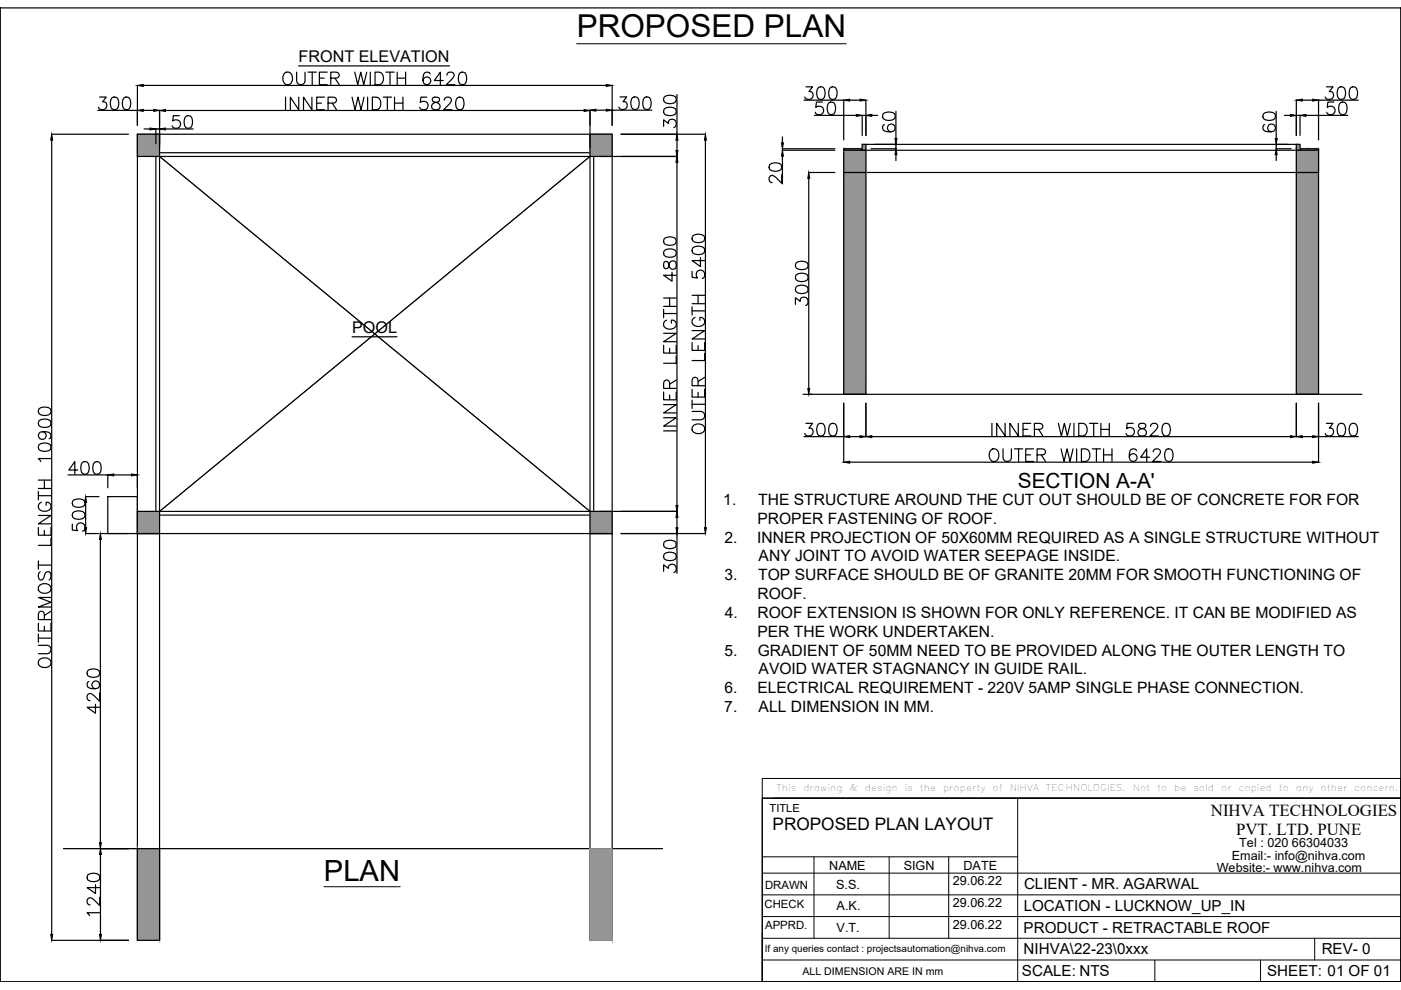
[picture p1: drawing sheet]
<svg xmlns="http://www.w3.org/2000/svg" width="297mm" height="210mm" viewBox="0 0 297 210" stroke-linecap="round" stroke-linejoin="round" font-family="sans-serif">
<defs><g id="words">
<text font-size="6.7" x="122.3" y="7.9">PROPOSED PLAN</text>
<text font-size="6.2" x="68.7" y="186.7">PLAN</text>
<text font-size="4.4" x="215.8" y="103.6">SECTION A-A'</text>
<g font-size="3.6">
<text x="256.7" y="173">NIHVA TECHNOLOGIES</text>
<text x="163.8" y="176">PROPOSED PLAN LAYOUT</text>
<text x="262.1" y="177">PVT. LTD. PUNE</text>
</g>
<g font-size="3.4">
<text x="63.3" y="13.2">FRONT ELEVATION</text>
<text x="74.7" y="70.7">POOL</text>
</g>
<g font-size="3.3">
<text x="153.4" y="107">1.</text>
<text x="160.8" y="107">THE STRUCTURE AROUND THE CUT OUT SHOULD BE OF CONCRETE FOR FOR</text>
<text x="160.6" y="111">PROPER FASTENING OF ROOF.</text>
<text x="153.6" y="115">2.</text>
<text x="160.5" y="115">INNER PROJECTION OF 50X60MM REQUIRED AS A SINGLE STRUCTURE WITHOUT</text>
<text x="160.8" y="119">ANY JOINT TO AVOID WATER SEEPAGE INSIDE.</text>
<text x="153.6" y="123">3.</text>
<text x="160.8" y="123">TOP SURFACE SHOULD BE OF GRANITE 20MM FOR SMOOTH FUNCTIONING OF</text>
<text x="153.7" y="131">4.</text>
<text x="160.6" y="127">ROOF.</text>
<text x="160.6" y="131">ROOF EXTENSION IS SHOWN FOR ONLY REFERENCE. IT CAN BE MODIFIED AS</text>
<text x="160.6" y="135">PER THE WORK UNDERTAKEN.</text>
<text x="153.6" y="139">5.</text>
<text x="160.7" y="139">GRADIENT OF 50MM NEED TO BE PROVIDED ALONG THE OUTER LENGTH TO</text>
<text x="160.8" y="143">AVOID WATER STAGNANCY IN GUIDE RAIL.</text>
<text x="153.6" y="147">6.</text>
<text x="160.6" y="147">ELECTRICAL REQUIREMENT - 220V 5AMP SINGLE PHASE CONNECTION.</text>
<text x="153.6" y="151">7.</text>
<text x="160.8" y="151">ALL DIMENSION IN MM.</text>
</g>
<g font-size="3.2">
<text x="217.1" y="188.5">CLIENT - MR. AGARWAL</text>
<text x="217" y="197.8">PRODUCT - RETRACTABLE ROOF</text>
<text x="217" y="193.1">LOCATION - LUCKNOW_UP_IN</text>
<text x="217" y="202.4">NIHVA\22-23\0xxx</text>
<text x="280.2" y="202.3">REV- 0</text>
<text x="216.7" y="207">SCALE: NTS</text>
<text x="268.7" y="207">SHEET: 01 OF 01</text>
</g>
<g font-size="2.7">
<text x="262.7" y="179.7">Tel : 020 66304033</text>
<text x="175.8" y="184.4">NAME</text>
<text x="191.6" y="184.4">SIGN</text>
<text x="204.3" y="184.4">DATE</text>
<text x="258" y="184.8">Website:- www.nihva.com</text>
<text x="261.2" y="182.4">Email:- info@nihva.com</text>
<text x="177.3" y="188.4">S.S.</text>
<text x="202" y="187.7">29.06.22</text>
<text x="177.4" y="197.6">V.T.</text>
<text x="177.4" y="193">A.K.</text>
<text x="202" y="192.3">29.06.22</text>
<text x="202" y="196.9">29.06.22</text>
</g>
<g font-size="2.4">
<text x="162.2" y="188.4">DRAWN</text>
<text x="162.1" y="192.5">CHECK</text>
<text x="162.2" y="197.1">APPRD.</text>
</g>
<g font-size="2.3">
<text x="163.2" y="172.2">TITLE</text>
<text x="170.1" y="206.6">ALL DIMENSION ARE IN mm</text>
</g>
<text font-size="2.1" x="162.2" y="201.9">If any queries contact : projectsautomation@nihva.com</text>
<g font-size="1.9">
<text x="164.7" y="167.6">This</text>
<text x="170.3" y="167.6">drawing</text>
<text x="180.1" y="167.6">&amp;</text>
<text x="183.4" y="167.6">design</text>
<text x="191.8" y="167.6">is</text>
<text x="195.1" y="167.6">the</text>
<text x="199.9" y="167.6">property</text>
<text x="210.4" y="167.6">of</text>
<text x="214.1" y="167.6">NIHVA</text>
<text x="221.8" y="167.6">TECHNOLOGIES.</text>
<text x="240.2" y="167.6">Not</text>
<text x="245.3" y="167.6">to</text>
<text x="249" y="167.6">be</text>
<text x="253" y="167.6">sold</text>
<text x="258.9" y="167.6">or</text>
<text x="262.6" y="167.6">copied</text>
<text x="271.1" y="167.6">to</text>
<text x="274.8" y="167.6">any</text>
<text x="280" y="167.6">other</text>
<text x="287.1" y="167.6">concern.</text>
</g>
</g></defs>
<!-- layer: 0 -->
<g fill="none" stroke="#000" stroke-width=".25">
<path d="M.1 1.7h296.9v206.4h-296.9zM29.1 18.1v8.5M30.4 18.1h98.1M60.5 15.4a1.22 1.22 0 0 1 1.4 .4 1.22 1.22 0 0 1 0 1.5 .98 .98 0 0 1-1.1 .7 .98 .98 0 0 1-.8-1.1 1.62 1.62 0 0 1 .5-1.5zM62.9 15.3v1.9a.9 .9 0 0 0 .9 .8 .9 .9 0 0 0 .9-.8v-1.9M63.3 14h32M65.3 15.3h1.8M66.2 15.3v2.7M67.7 16.6h1M69.4 15.3h-1.7v2.7h1.7M70.1 16.6l1.6-.2a.62 .62 0 0 0 0-1l-1.6-.1v2.7M71 16.6l.9 1.4"/>
<path d="M75.2 15.3l.6 2.7 .7-2.7 .6 2.7 .7-2.7M78.5 15.3v2.7M79.5 15.3h.9a1.42 1.42 0 0 1 .9 1.3 1.42 1.42 0 0 1-.9 1.4h-.9zM81.8 15.3h1.8M82.7 15.3v2.7M84.2 16.6h1.8M84.2 15.3v2.7M86 15.3v2.7M91.2 15.7a.79 .79 0 0 0-1.1-.3 2.05 2.05 0 0 0 0 2.4 .83 .83 0 0 0 1.2-.3 .83 .83 0 0 0-.6-1.2 .83 .83 0 0 0-1 .8M94 17.1h-1.9l1.3-1.8v2.7M94.8 15.9l.2-.5 .8-.1a.65 .65 0 0 1 .4 1l-1.6 1.7h1.8M97.6 15.4a.85 .85 0 0 1 1.2 .4 2.22 2.22 0 0 1-.2 2 .87 .87 0 0 1-1.3-.4 2.19 2.19 0 0 1 .3-2z"/>
<path d="M129.8 18.1v8.5M170.9 18.4h1.4l-.8 1a.86 .86 0 0 1 .9 1 .86 .86 0 0 1-1.1 .7l-.4-.2-.3-.3M173.5 18.5a.87 .87 0 0 1 1.3 .4 2.2 2.2 0 0 1-.2 2 .87 .87 0 0 1-1.3-.3 2.2 2.2 0 0 1 .2-2.1zM176.1 18.5a.87 .87 0 0 1 1.3 .4 2.2 2.2 0 0 1-.3 2 .87 .87 0 0 1-1.3-.3 2.2 2.2 0 0 1 .3-2.1zM281.2 18.4h1.4l-.7 1a.86 .86 0 0 1 .9 1 .86 .86 0 0 1-1.2 .7l-.4-.2-.2-.3M283.9 18.5a.87 .87 0 0 1 1.3 .4 2.2 2.2 0 0 1-.3 2 .87 .87 0 0 1-1.3-.3 2.2 2.2 0 0 1 .3-2.1zM286.4 18.5a.87 .87 0 0 1 1.3 .4 2.2 2.2 0 0 1-.3 2 .87 .87 0 0 1-1.2-.3 2.2 2.2 0 0 1 .2-2.1zM297 1.7h.1M297 1.7v206.4h-125.2M10.9 28.5h16.3M11 29.7v168.4M20.7 23.4h8.4"/>
<path d="M21.1 20.6h1.4l-.7 1a.86 .86 0 0 1 .9 1 .86 .86 0 0 1-1.2 .6l-.4-.1-.2-.4M23.8 20.7a.87 .87 0 0 1 1.2 .4 2.2 2.2 0 0 1-.2 2 .87 .87 0 0 1-1.3-.4 2.2 2.2 0 0 1 .3-2zM26.3 20.7a.87 .87 0 0 1 1.3 .4 2.2 2.2 0 0 1-.3 2 .87 .87 0 0 1-1.2-.4 2.2 2.2 0 0 1 .2-2zM29.1 28.5h100.7v84.6h-100.7zM29.1 28.5h4.7v4.7h-4.7zM30.4 23.4h2.2M30.5 27.3h1.3M33 32.4h92.9v76.8h-92.9zM33.8 33.2h91.3v75.2h-91.3zM33.8 23.4v7.9M33.8 27.3h-.8v3.2M35.1 23.4h88.7"/>
<path d="M35.1 27.3h5.9M38 24.5h-1.2l-.2 1.2a.94 .94 0 0 1 1.4-.1 .94 .94 0 0 1-.1 1.5 .94 .94 0 0 1-1.4-.4M39.4 24.7a.87 .87 0 0 1 1.3 .3 2.2 2.2 0 0 1-.3 2.1 .87 .87 0 0 1-1.2-.4 2.2 2.2 0 0 1 .2-2zM60.5 20.6v2.7M63.3 20.6v2.7l-1.7-2.7v2.7M66.1 20.6v2.7l-1.7-2.7v2.7M67.1 21.9h1.1M68.8 20.6h-1.7v2.7h1.7M69.6 21.9l1.5-.2a.62 .62 0 0 0 0-1l-1.5-.1v2.7M70.4 21.9l.9 1.4M74.6 20.6l.7 2.7 .6-2.7 .6 2.7 .7-2.7M77.9 20.6v2.7"/>
<path d="M78.9 20.6h.9a1.42 1.42 0 0 1 1 1.3 1.42 1.42 0 0 1-1 1.4h-.9zM81.2 20.6h1.8M82.1 20.6v2.7M83.6 21.9h1.8M83.6 20.6v2.7M85.4 20.6v2.7M90.5 20.6h-1.3l-.1 1.1a.94 .94 0 0 1 1.4 0 .94 .94 0 0 1-.1 1.4 .94 .94 0 0 1-1.4-.3M91.8 20.7a.54 .54 0 0 0 .2 .9 1.1 1.1 0 0 1 1.3 1.2 .93 .93 0 0 1-1 .5 .93 .93 0 0 1-.8-.9 1.23 1.23 0 0 1 1.3-.8 .54 .54 0 0 0 .2-.9l-.3-.1zM94.2 21.2l.2-.5 .8-.1a.65 .65 0 0 1 .4 1l-1.5 1.7h1.7M97 20.7a.87 .87 0 0 1 1.3 .4 2.2 2.2 0 0 1-.3 2 .87 .87 0 0 1-1.3-.3 2.2 2.2 0 0 1 .3-2.1zM125.1 28.5h4.7v4.7h-4.7zM125.1 23.4v7.9"/>
<path d="M126.3 23.4h2.2M127 33.2h16.5M129.8 23.4h8.4M131.5 20.5h1.4l-.8 1.1a.86 .86 0 0 1 .9 .9 .86 .86 0 0 1-1.2 .7l-.3-.1-.3-.4M131.7 28.5h17.9M134.1 20.7a.86 .86 0 0 1 1.3 .4 2.2 2.2 0 0 1-.3 2 .85 .85 0 0 1-1.2-.4 2.2 2.2 0 0 1 .2-2zM136.7 20.7a.87 .87 0 0 1 1.2 .4 2.2 2.2 0 0 1-.2 2 .87 .87 0 0 1-1.3-.4 2.2 2.2 0 0 1 .3-2zM140.7 26.8v-1.4l1 .8a.86 .86 0 0 1 1-.9 .86 .86 0 0 1 .7 1.1l-.2 .4-.3 .3M140.8 23.1a2.06 2.06 0 0 1 2.4 0 .87 .87 0 0 1-.3 1.3 2.2 2.2 0 0 1-2.1-.3l-.1-.3zM140.8 20.6a2.06 2.06 0 0 1 2.4 0 .87 .87 0 0 1-.3 1.2 2.2 2.2 0 0 1-2.1-.2l-.1-.4zM143.5 20v8.5M143.5 29.7v2.2"/>
<path d="M143.5 34.4v72.8M149.6 29.7v82.2M163.2 34.9a2.06 2.06 0 0 1 2.4 0 .87 .87 0 0 1-.4 1.3 2.2 2.2 0 0 1-2-.3l-.1-.4zM165.7 37.1v1.7l-1.2-1.2a.8 .8 0 0 0-1.3-.2l-.1 .8 .2 .4 .4 .1M165.9 31.5h11.1M165.9 31.9h11.1M165.9 29v1.3M165.9 31.5v.4M165.9 33.1v5.9M170.5 21.2h8.4M171.5 36.6h5.5M171.5 37.8v44.6"/>
<path d="M172.7 24.5h8.9M174.4 21.6h-1.3l-.1 1.2a.94 .94 0 0 1 1.4 0 .94 .94 0 0 1-.2 1.4 .94 .94 0 0 1-1.4-.4M175.8 21.8a.85 .85 0 0 1 1.2 .3 2.24 2.24 0 0 1-.2 2.1 .87 .87 0 0 1-1.3-.4 2.2 2.2 0 0 1 .3-2zM178.9 31.9h100.7v4.7h-100.7zM178.9 36.6h4.7v47h-4.7zM178.9 31.9h4.7v4.7h-4.7zM178.9 31.5h3.9v.4h-3.9zM178.9 21.2v8.5M180.1 21.2h2.2M182.8 30.6h.8v1.3h-.8zM183.6 30.6h91.2M183.6 21.2v7.5"/>
<path d="M183.6 24.5l-.8-.1v4.3M184.8 24.5h1.3M187.3 24.1a2.06 2.06 0 0 1 2.4 0 .87 .87 0 0 1-.4 1.3 2.2 2.2 0 0 1-2-.3l-.2-.3zM187.5 26.4a.79 .79 0 0 0-.2 1.2 2.06 2.06 0 0 0 2.4 0 .83 .83 0 0 0-.4-1.2 .83 .83 0 0 0-1.1 .5 .83 .83 0 0 0 .7 1M190 30.6v.9h-5.3M190 23.6v5.8M190 32.8v1.3M267.9 24.1a2.06 2.06 0 0 1 2.4 0 .87 .87 0 0 1-.4 1.3 2.2 2.2 0 0 1-2-.3l-.1-.3zM268.1 26.4a.79 .79 0 0 0-.2 1.2 2.06 2.06 0 0 0 2.4 0 .83 .83 0 0 0-.4-1.2 .83 .83 0 0 0-1.1 .5 .83 .83 0 0 0 .7 1M270.6 31.5h3.2M270.6 23.6v5.8M270.6 30.6v.9"/>
<path d="M270.6 32.8v1.3M272.3 24.5h1.3M274.8 36.6h4.8v47h-4.8zM274.8 31.9h4.8v4.7h-4.8zM274.8 30.6h.8v1.3h-.8zM274.8 21.2v7.5M274.8 24.5h.8v4.2M275.6 31.5h4v.4h-4zM276.1 21.2h2.2M276.9 24.5h8.9M279.6 21.2v8.5M279.6 21.2h8.4"/>
<path d="M282.8 21.6h-1.3l-.1 1.2a.94 .94 0 0 1 1.4 0 .94 .94 0 0 1-.1 1.4 .94 .94 0 0 1-1.4-.4M284.2 21.8a.87 .87 0 0 1 1.3 .3 2.2 2.2 0 0 1-.3 2.1 .87 .87 0 0 1-1.3-.4 2.2 2.2 0 0 1 .3-2zM140.8 55.6a1 1 0 0 0 .3 1.4h.2a1.46 1.46 0 0 0 .7-1.3 .74 .74 0 0 1 .8-.4 .74 .74 0 0 1 .6 .6v.6a.77 .77 0 0 1-.9 .6 .77 .77 0 0 1-.7-.8l-.1-.5a.54 .54 0 0 0-.9-.2zM140.8 53.2a2.06 2.06 0 0 1 2.4 0 .87 .87 0 0 1-.3 1.2 2.2 2.2 0 0 1-2.1-.2l-.1-.4zM140.8 50.6a2.06 2.06 0 0 1 2.4 0 .87 .87 0 0 1-.3 1.3 2.2 2.2 0 0 1-2.1-.3l-.1-.4zM142.5 57.7v1.9l-1.8-1.2h2.7M146.7 57.5v1.3l1.2 .1a.94 .94 0 0 1 0-1.4 .94 .94 0 0 1 1.4 .2 .94 .94 0 0 1-.4 1.4M146.9 52.6a2.06 2.06 0 0 1 2.4 0 .87 .87 0 0 1-.4 1.3 2.2 2.2 0 0 1-2-.3l-.2-.4zM146.9 50a2.06 2.06 0 0 1 2.4 0 .87 .87 0 0 1-.4 1.3 2.2 2.2 0 0 1-2-.2l-.2-.4zM148.5 54.6v1.9l-1.8-1.3h2.7M168.8 58.3a2.06 2.06 0 0 1 2.4 0 .87 .87 0 0 1-.4 1.3 2.2 2.2 0 0 1-2-.3l-.1-.4zM168.8 55.8a2.06 2.06 0 0 1 2.4 0 .87 .87 0 0 1-.4 1.2 2.2 2.2 0 0 1-2-.2l-.1-.4z"/>
<path d="M74.7 71.4h9.5M140.7 73.2v1.7h2.7v-1.7M140.7 70.7h2.7l-2.7 1.7h2.7M140.7 66.5h2.7M140.7 65.6v1.8M140.7 65h2.7M140.7 63.2h2.7M141.3 67.9a.98 .98 0 0 0-.6 1.1 .98 .98 0 0 0 1 .8 1.17 1.17 0 0 0 1.3-.3 1.17 1.17 0 0 0 .2-1.2l-.5-.4h-.3v.6M142 63.2v1.8M142 73.8v1.1M143.4 75.5v1.5h-2.7M146.7 72.6v1.7h2.7v-1.7"/>
<path d="M146.7 70.1h2.7l-2.7 1.8h2.7M146.7 65v1.8M146.7 65.9h2.7M146.7 64.4h2.7M146.7 62.6h2.7M147.4 67.3a.98 .98 0 0 0-.7 1.1 .98 .98 0 0 0 1.1 .8 1.17 1.17 0 0 0 1.2-.2 1.17 1.17 0 0 0 .3-1.3l-.5-.4h-.4v.6M148 62.6v1.8M148 73.3v1M149.4 74.9v1.5h-2.7M168.7 64.5v-1.4l1 .8a.86 .86 0 0 1 1-.9 .86 .86 0 0 1 .6 1.1l-.1 .4-.4 .3M168.8 60.8a2.06 2.06 0 0 1 2.4 0 .87 .87 0 0 1-.4 1.3 2.2 2.2 0 0 1-2-.2l-.1-.4zM8.3 94.3a2.06 2.06 0 0 1 2.4 0 .85 .85 0 0 1-.4 1.3 2.2 2.2 0 0 1-2-.3l-.2-.4z"/>
<path d="M8.3 89.2a2.06 2.06 0 0 1 2.4 0 .87 .87 0 0 1-.4 1.3 2.2 2.2 0 0 1-2-.3l-.2-.3zM8.3 86.7a2.06 2.06 0 0 1 2.4 0 .87 .87 0 0 1-.4 1.3 2.2 2.2 0 0 1-2-.3l-.2-.4zM9 91.5a.83 .83 0 0 1 .7 1.2 .83 .83 0 0 1-1.3 .3 .83 .83 0 0 1 .1-1.4 2.4 2.4 0 0 1 2.2 .3 .79 .79 0 0 1-.3 1.1M10.8 97.2h-2.7l.5 .7M16.5 99.7h-1.9l1.3-1.8v2.6M17.5 98a.87 .87 0 0 1 1.3 .4 2.2 2.2 0 0 1-.3 2 .87 .87 0 0 1-1.2-.4 2.2 2.2 0 0 1 .2-2zM20.1 98a.87 .87 0 0 1 1.2 .4 2.2 2.2 0 0 1-.2 2 .87 .87 0 0 1-1.3-.4 2.2 2.2 0 0 1 .3-2zM140.7 88.6h2.7l-2.7 1.7h2.7M140.7 85.8h2.7l-2.7 1.7h2.7M140.7 83.1v1.7h2.7v-1.7M140.7 91.4h2.7M142 82.4l-.2-1.6a.62 .62 0 0 0-1 0l-.1 1.6h2.7"/>
<path d="M142 83.7v1.1M143.4 80.6l-1.4 .9M146.7 87.2h1.9a.9 .9 0 0 1 .8 .9 .9 .9 0 0 1-.8 .9h-1.9M146.7 82.5v1.7h2.7v-1.7M146.7 85.7h2.7M146.7 84.8v1.8M146.9 90.4a1.55 1.55 0 0 1 2.5 .3 1.39 1.39 0 0 1-1 1.3 1.39 1.39 0 0 1-1.5-.6l-.2-.2zM148 81.8l-.1-1.5a.62 .62 0 0 0-1 0l-.2 1.5h2.7M148 83.2v1M149.4 80l-1.4 .9M170.3 83.6h118.5M170.5 92.6h8.4"/>
<path d="M170.9 89.8h1.4l-.8 1a.86 .86 0 0 1 .9 1 .86 .86 0 0 1-1.1 .6l-.4-.1-.3-.4M173.5 89.9a.87 .87 0 0 1 1.3 .4 2.2 2.2 0 0 1-.2 2 .87 .87 0 0 1-1.3-.4 2.2 2.2 0 0 1 .2-2zM176.1 89.9a.87 .87 0 0 1 1.3 .4 2.2 2.2 0 0 1-.3 2 .87 .87 0 0 1-1.3-.4 2.2 2.2 0 0 1 .3-2zM178.9 85.5v12.5M180.1 92.6h2.2M180.1 98h98.2M183.6 85.5v7.1M184.8 92.6h88.8M210.2 95.3a1.23 1.23 0 0 1 1.5 .4 1.23 1.23 0 0 1-.1 1.5 .98 .98 0 0 1-1.1 .6 .98 .98 0 0 1-.8-1 1.62 1.62 0 0 1 .5-1.5zM210.3 89.8v2.6M212.7 95.2v1.9a.9 .9 0 0 0 .8 .7 .9 .9 0 0 0 .9-.7v-1.9M213.1 89.8v2.6l-1.8-2.6v2.6"/>
<path d="M215.1 95.2h1.7M215.9 89.8v2.6l-1.8-2.6v2.6M216 95.2v2.6M216.9 91h1M217.5 96.4h1M218.6 89.8h-1.7v2.6h1.7M219.1 95.2h-1.6v2.6h1.6M219.3 91l1.5-.1a.62 .62 0 0 0 0-1l-1.5-.1v2.6M219.9 96.4l1.5-.1a.62 .62 0 0 0 0-1l-1.5-.1v2.6M220.2 91l.9 1.4M220.8 96.4l.9 1.4M224.4 89.8l.6 2.6 .7-2.6 .6 2.6 .6-2.6"/>
<path d="M225 95.2l.6 2.6 .6-2.6 .7 2.6 .6-2.6M227.7 89.8v2.6M228.3 95.2v2.6M228.7 89.8h.9a1.42 1.42 0 0 1 .9 1.3 1.42 1.42 0 0 1-.9 1.3h-.9zM229.3 95.2h.9a1.42 1.42 0 0 1 .9 1.3 1.42 1.42 0 0 1-.9 1.3h-.9zM231 89.8h1.8M231.6 95.2h1.7M231.9 89.8v2.6M232.5 95.2v2.6M233.4 91h1.8M233.4 89.8v2.6M234 96.4h1.8"/>
<path d="M234 95.2v2.6M235.2 89.8v2.6M235.8 95.2v2.6M240.3 89.8h-1.3l-.1 1.1a.94 .94 0 0 1 1.4 0 .94 .94 0 0 1-.2 1.4 .94 .94 0 0 1-1.4-.4M241 95.5a.79 .79 0 0 0-1.2-.2 2.06 2.06 0 0 0 0 2.4 .83 .83 0 0 0 1.2-.4 .83 .83 0 0 0-.5-1.1 .83 .83 0 0 0-1.1 .7M241.5 89.9a.54 .54 0 0 0 .3 .9 1.1 1.1 0 0 1 1.3 1.1 .93 .93 0 0 1-1.1 .6 .93 .93 0 0 1-.7-1 1.23 1.23 0 0 1 1.2-.7 .54 .54 0 0 0 .3-.9l-.4-.1zM243.8 96.9h-2l1.3-1.7v2.6M243.9 90.4l.3-.5 .8-.1a.65 .65 0 0 1 .3 1l-1.5 1.6h1.8M244.5 95.8l.3-.5 .7-.1a.65 .65 0 0 1 .4 1l-1.5 1.6h1.8M246.7 89.9a.87 .87 0 0 1 1.3 .4 2.2 2.2 0 0 1-.2 2 .87 .87 0 0 1-1.3-.4 2.2 2.2 0 0 1 .2-2zM247.3 95.3a.87 .87 0 0 1 1.3 .4 2.2 2.2 0 0 1-.3 2 .87 .87 0 0 1-1.2-.4 2.2 2.2 0 0 1 .2-2zM274.8 85.5v7.1"/>
<path d="M276.1 92.6h2.2M279.6 92.6h8.4M279.6 85.5v12.5M281.2 89.8h1.4l-.7 1a.86 .86 0 0 1 .9 1 .86 .86 0 0 1-1.2 .6l-.4-.1-.2-.4M283.9 89.9a.87 .87 0 0 1 1.3 .4 2.2 2.2 0 0 1-.3 2 .87 .87 0 0 1-1.3-.4 2.2 2.2 0 0 1 .3-2zM286.4 89.9a.87 .87 0 0 1 1.3 .4 2.2 2.2 0 0 1-.3 2 .87 .87 0 0 1-1.2-.4 2.2 2.2 0 0 1 .2-2zM8.1 111.8v1.7h2.7v-1.7M8.1 109.3h2.7l-2.7 1.8h2.7M8.1 104.2v1.8M8.1 118.9v1.8M8.1 119.8h2.7M8.1 105.1h2.7"/>
<path d="M8.1 103.6h2.7M8.1 101.8h2.7M8.8 106.5a.98 .98 0 0 0-.7 1.1 .98 .98 0 0 0 1.1 .8 1.17 1.17 0 0 0 1.2-.3 1.17 1.17 0 0 0 .3-1.2l-.5-.4h-.4v.6M9.4 101.8v1.8M9.4 112.5v1M10.8 114.1v1.5h-2.7M14.4 100.7h8.5v2.7M15.3 111.1v1.3l1.2 .1a.94 .94 0 0 1 0-1.4 .94 .94 0 0 1 1.4 .2 .94 .94 0 0 1-.4 1.3M15.5 108.7a2.06 2.06 0 0 1 2.4 0 .87 .87 0 0 1-.4 1.3 2.2 2.2 0 0 1-2-.3l-.2-.4zM15.5 106.2a2.06 2.06 0 0 1 2.4 0 .87 .87 0 0 1-.4 1.2 2.2 2.2 0 0 1-2-.2l-.2-.4zM18.1 113.1h2.9M18.1 105.3h2.9"/>
<path d="M18.2 106.5v5.4M21.3 113.1h5.9M21.3 114.4v64.3M22.9 105.3h6.2v7.8h-6.2zM24.1 100.7h3.8M29.1 108.4h4.7v4.7h-4.7zM29.1 113.1h4.7v86.3h-4.7zM29.1 100.7v2.7M125.1 108.4h4.7v4.7h-4.7zM125.1 113.1h4.7v86.3h-4.7zM127 108.4h16.5M131.7 113.1h17.9"/>
<path d="M140.8 117.5a2.06 2.06 0 0 1 2.4 0 .87 .87 0 0 1-.3 1.2 2.2 2.2 0 0 1-2.1-.2l-.1-.4zM140.8 114.9a2.06 2.06 0 0 1 2.4 0 .87 .87 0 0 1-.3 1.3 2.2 2.2 0 0 1-2.1-.3l-.1-.3zM143.5 109.7v2.2M143.5 113.1v8.5M8.1 136.8h1.9a.9 .9 0 0 1 .8 .9 .9 .9 0 0 1-.8 .9h-1.9M8.1 132.1v1.7h2.7v-1.7M8.1 135.3h2.7M8.1 134.4v1.8M8.5 139.7a1.38 1.38 0 0 1 1.5-.2 1.38 1.38 0 0 1 .8 1.3 1.52 1.52 0 0 1-2.7 0v-.5zM8.5 124a1.38 1.38 0 0 1 1.5-.2 1.38 1.38 0 0 1 .8 1.2 1.52 1.52 0 0 1-2.7 0v-.5zM8.5 121.2a1.17 1.17 0 0 0 0 1.8 .68 .68 0 0 0 .8-.5l.2-.8a.65 .65 0 0 1 .5-.5 .65 .65 0 0 1 .7 .3 1.23 1.23 0 0 1-.3 1.5M9.4 131.4l-.1-1.5a.62 .62 0 0 0-1 0l-.2 1.5h2.7"/>
<path d="M9.4 132.8v1M10.8 126.7h-2.7l2.7 1-2.7 1h2.7M10.8 129.6l-1.4 .9M140.7 121.1v-1.3l1 .7a.85 .85 0 0 1 1-.9 .85 .85 0 0 1 .7 1.2l-.2 .3-.3 .3M18.6 142.2a2.05 2.05 0 0 1 2.4 0 .87 .87 0 0 1-.4 1.3 2.19 2.19 0 0 1-2-.3l-.1-.4zM18.8 144.5a.79 .79 0 0 0-.2 1.1 2.05 2.05 0 0 0 2.4 0 .83 .83 0 0 0-.4-1.2 .83 .83 0 0 0-1.1 .6 .83 .83 0 0 0 .7 1M20.2 149.3v1.9l-1.7-1.2h2.6M21.1 146.9v1.8l-1.2-1.3a.8 .8 0 0 0-1.3-.1l-.1 .8 .2 .3 .4 .2M21.3 179.9h5.9M29.1 179.9h4.7v19.5h-4.7zM161.6 169.2h135.4v38.9h-135.4zM10.9 199.4h16.3"/>
<path d="M18.6 185.5a2.06 2.06 0 0 1 2.4 0 .87 .87 0 0 1-.4 1.3 2.2 2.2 0 0 1-2-.3l-.1-.3zM20.3 187.6v1.9l-1.8-1.3h2.6M21.1 193.5h-2.6l.5 .7M21.1 190.2v1.8l-1.2-1.3a.8 .8 0 0 0-1.3-.1l-.1 .8 .2 .3 .4 .2M21.3 181.2v16.9"/>
</g>
<g fill="#939598" stroke="#939598" stroke-width=".21">
<path d="M29.1 28.5l4.7 4.7v-4.7zM29.1 28.5l4.7 4.7h-4.7z"/>
<path d="M29.1 108.4l4.7 4.7v-4.7zM29.1 108.4l4.7 4.7h-4.7z"/>
<path d="M125.1 28.5l4.7 4.7v-4.7zM125.1 28.5l4.7 4.7h-4.7z"/>
<path d="M125.1 108.4l4.7 4.7v-4.7zM125.1 108.4l4.7 4.7h-4.7z"/>
<path d="M29.1 179.9l4.7 19.5v-19.5zM29.1 179.9l4.7 19.5h-4.7z"/>
<path d="M125.1 179.9l4.7 19.5v-19.5zM125.1 179.9l4.7 19.5h-4.7z"/>
<path d="M178.9 36.6l4.7 47v-47zM178.9 36.6l4.7 47h-4.7z"/>
<path d="M274.8 36.6l4.8 47v-47zM274.8 36.6l4.8 47h-4.8z"/>
<path d="M182.8 30.6l.8 1.3v-1.3zM182.8 30.6l.8 1.3h-.8z"/>
<path d="M178.9 31.9l4.7 4.7v-4.7zM178.9 31.9l4.7 4.7h-4.7z"/>
<path d="M274.8 30.6l.8 .9v-.9zM274.8 30.6l.8 .9h-.8z"/>
<path d="M274.8 31.5l.8 .4v-.4zM274.8 31.5l.8 .4h-.8z"/>
<path d="M274.8 31.9l4.8 4.7v-4.7zM274.8 31.9l4.8 4.7h-4.8z"/>
<circle cx="275.7" cy="31.6" r=".12"/>
<circle cx="275.6" cy="31.7" r=".12"/>
<circle cx="275.8" cy="31.6" r=".12"/>
<circle cx="275.7" cy="31.7" r=".12"/>
<circle cx="275.7" cy="31.8" r=".12"/>
<circle cx="275.8" cy="31.7" r=".12"/>
<circle cx="275.9" cy="31.6" r=".12"/>
<circle cx="275.8" cy="31.9" r=".12"/>
<circle cx="275.8" cy="31.8" r=".12"/>
<circle cx="275.9" cy="31.7" r=".12"/>
<circle cx="276" cy="31.6" r=".12"/>
<circle cx="275.9" cy="31.8" r=".12"/>
<circle cx="276" cy="31.7" r=".12"/>
<circle cx="276.1" cy="31.6" r=".12"/>
<circle cx="276" cy="31.8" r=".12"/>
<circle cx="276.1" cy="31.7" r=".12"/>
<circle cx="276.1" cy="31.8" r=".12"/>
<circle cx="276.2" cy="31.6" r=".12"/>
<circle cx="276" cy="31.9" r=".12"/>
<circle cx="276.2" cy="31.7" r=".12"/>
<circle cx="276.3" cy="31.6" r=".12"/>
<circle cx="276.3" cy="31.7" r=".12"/>
<circle cx="276.4" cy="31.6" r=".12"/>
<circle cx="276.2" cy="31.8" r=".12"/>
<circle cx="276.4" cy="31.7" r=".12"/>
<circle cx="276.5" cy="31.6" r=".12"/>
<circle cx="276.3" cy="31.8" r=".12"/>
<circle cx="276.4" cy="31.8" r=".12"/>
<circle cx="276.6" cy="31.6" r=".12"/>
<circle cx="276.4" cy="31.9" r=".12"/>
<circle cx="276.5" cy="31.7" r=".12"/>
<circle cx="276.5" cy="31.8" r=".12"/>
<circle cx="276.6" cy="31.7" r=".12"/>
<circle cx="276.7" cy="31.6" r=".12"/>
<circle cx="276.6" cy="31.8" r=".12"/>
<circle cx="276.7" cy="31.7" r=".12"/>
<circle cx="276.7" cy="31.8" r=".12"/>
<circle cx="276.8" cy="31.6" r=".12"/>
<circle cx="276.8" cy="31.7" r=".12"/>
<circle cx="276.9" cy="31.6" r=".12"/>
<circle cx="276.7" cy="31.9" r=".12"/>
<circle cx="276.8" cy="31.8" r=".12"/>
<circle cx="276.9" cy="31.7" r=".12"/>
<circle cx="277" cy="31.6" r=".12"/>
<circle cx="276.9" cy="31.8" r=".12"/>
<circle cx="277" cy="31.7" r=".12"/>
<circle cx="277.1" cy="31.6" r=".12"/>
<circle cx="277" cy="31.8" r=".12"/>
<circle cx="277.1" cy="31.7" r=".12"/>
<circle cx="277.1" cy="31.8" r=".12"/>
<circle cx="277.2" cy="31.6" r=".12"/>
<circle cx="277" cy="31.9" r=".12"/>
<circle cx="277.2" cy="31.7" r=".12"/>
<circle cx="277.4" cy="31.6" r=".12"/>
<circle cx="277.2" cy="31.8" r=".12"/>
<circle cx="277.3" cy="31.7" r=".12"/>
<circle cx="277.5" cy="31.6" r=".12"/>
<circle cx="277.3" cy="31.8" r=".12"/>
<circle cx="277.4" cy="31.8" r=".12"/>
<circle cx="277.4" cy="31.9" r=".12"/>
<circle cx="277.5" cy="31.7" r=".12"/>
<circle cx="277.6" cy="31.6" r=".12"/>
<circle cx="277.5" cy="31.8" r=".12"/>
<circle cx="277.6" cy="31.7" r=".12"/>
<circle cx="277.7" cy="31.6" r=".12"/>
<circle cx="277.6" cy="31.8" r=".12"/>
<circle cx="277.7" cy="31.7" r=".12"/>
<circle cx="277.7" cy="31.8" r=".12"/>
<circle cx="277.8" cy="31.6" r=".12"/>
<circle cx="277.8" cy="31.7" r=".12"/>
<circle cx="277.9" cy="31.6" r=".12"/>
<circle cx="277.9" cy="31.7" r=".12"/>
<circle cx="278" cy="31.6" r=".12"/>
<circle cx="277.8" cy="31.8" r=".12"/>
<circle cx="278" cy="31.7" r=".12"/>
<circle cx="278.1" cy="31.6" r=".12"/>
<circle cx="277.9" cy="31.8" r=".12"/>
<circle cx="278.1" cy="31.7" r=".12"/>
<circle cx="278" cy="31.8" r=".12"/>
<circle cx="278.2" cy="31.6" r=".12"/>
<circle cx="278" cy="31.9" r=".12"/>
<circle cx="278.3" cy="31.6" r=".12"/>
<circle cx="278.1" cy="31.8" r=".12"/>
<circle cx="278.2" cy="31.7" r=".12"/>
<circle cx="278.4" cy="31.6" r=".12"/>
<circle cx="278.2" cy="31.8" r=".12"/>
<circle cx="278.3" cy="31.7" r=".12"/>
<circle cx="278.5" cy="31.6" r=".12"/>
<circle cx="278.3" cy="31.8" r=".12"/>
<circle cx="278.4" cy="31.8" r=".12"/>
<circle cx="278.4" cy="31.9" r=".12"/>
<circle cx="278.5" cy="31.7" r=".12"/>
<circle cx="278.6" cy="31.6" r=".12"/>
<circle cx="278.5" cy="31.8" r=".12"/>
<circle cx="278.6" cy="31.7" r=".12"/>
<circle cx="278.7" cy="31.6" r=".12"/>
<circle cx="278.6" cy="31.8" r=".12"/>
<circle cx="278.7" cy="31.7" r=".12"/>
<circle cx="278.7" cy="31.8" r=".12"/>
<circle cx="278.8" cy="31.6" r=".12"/>
<circle cx="278.9" cy="31.6" r=".12"/>
<circle cx="278.9" cy="31.7" r=".12"/>
<circle cx="279" cy="31.6" r=".12"/>
<circle cx="278.8" cy="31.8" r=".12"/>
<circle cx="279" cy="31.7" r=".12"/>
<circle cx="279.1" cy="31.6" r=".12"/>
<circle cx="278.9" cy="31.8" r=".12"/>
<circle cx="279" cy="31.8" r=".12"/>
<circle cx="279" cy="31.9" r=".12"/>
<circle cx="279.1" cy="31.7" r=".12"/>
<circle cx="279.2" cy="31.6" r=".12"/>
<circle cx="279.1" cy="31.8" r=".12"/>
<circle cx="279.2" cy="31.7" r=".12"/>
<circle cx="279.3" cy="31.6" r=".12"/>
<circle cx="279.2" cy="31.8" r=".12"/>
<circle cx="279.3" cy="31.7" r=".12"/>
<circle cx="279.4" cy="31.6" r=".12"/>
<circle cx="279.3" cy="31.8" r=".12"/>
<circle cx="279.4" cy="31.8" r=".12"/>
<circle cx="279.5" cy="31.6" r=".12"/>
<circle cx="279.4" cy="31.9" r=".12"/>
<circle cx="279.5" cy="31.7" r=".12"/>
<circle cx="279.5" cy="31.8" r=".12"/>
<circle cx="179" cy="31.6" r=".12"/>
<circle cx="178.9" cy="31.7" r=".12"/>
<circle cx="179.1" cy="31.6" r=".12"/>
<circle cx="178.9" cy="31.8" r=".12"/>
<circle cx="179" cy="31.7" r=".12"/>
<circle cx="179.2" cy="31.6" r=".12"/>
<circle cx="179" cy="31.8" r=".12"/>
<circle cx="179.1" cy="31.7" r=".12"/>
<circle cx="179.1" cy="31.8" r=".12"/>
<circle cx="179.2" cy="31.7" r=".12"/>
<circle cx="179.3" cy="31.6" r=".12"/>
<circle cx="179.2" cy="31.9" r=".12"/>
<circle cx="179.2" cy="31.8" r=".12"/>
<circle cx="179.3" cy="31.7" r=".12"/>
<circle cx="179.4" cy="31.6" r=".12"/>
<circle cx="179.3" cy="31.8" r=".12"/>
<circle cx="179.4" cy="31.7" r=".12"/>
<circle cx="179.5" cy="31.6" r=".12"/>
<circle cx="179.4" cy="31.8" r=".12"/>
<circle cx="179.5" cy="31.7" r=".12"/>
<circle cx="179.5" cy="31.8" r=".12"/>
<circle cx="179.6" cy="31.6" r=".12"/>
<circle cx="179.4" cy="31.9" r=".12"/>
<circle cx="179.6" cy="31.7" r=".12"/>
<circle cx="179.7" cy="31.6" r=".12"/>
<circle cx="179.7" cy="31.7" r=".12"/>
<circle cx="179.8" cy="31.6" r=".12"/>
<circle cx="179.6" cy="31.8" r=".12"/>
<circle cx="179.8" cy="31.7" r=".12"/>
<circle cx="179.9" cy="31.6" r=".12"/>
<circle cx="179.7" cy="31.8" r=".12"/>
<circle cx="179.8" cy="31.8" r=".12"/>
<circle cx="180" cy="31.6" r=".12"/>
<circle cx="179.8" cy="31.9" r=".12"/>
<circle cx="179.9" cy="31.7" r=".12"/>
<circle cx="180.1" cy="31.6" r=".12"/>
<circle cx="179.9" cy="31.8" r=".12"/>
<circle cx="180" cy="31.7" r=".12"/>
<circle cx="180" cy="31.8" r=".12"/>
<circle cx="180.1" cy="31.7" r=".12"/>
<circle cx="180.1" cy="31.8" r=".12"/>
<circle cx="180.2" cy="31.6" r=".12"/>
<circle cx="180.2" cy="31.7" r=".12"/>
<circle cx="180.3" cy="31.6" r=".12"/>
<circle cx="180.1" cy="31.9" r=".12"/>
<circle cx="180.2" cy="31.8" r=".12"/>
<circle cx="180.3" cy="31.7" r=".12"/>
<circle cx="180.4" cy="31.6" r=".12"/>
<circle cx="180.3" cy="31.8" r=".12"/>
<circle cx="180.4" cy="31.7" r=".12"/>
<circle cx="180.5" cy="31.6" r=".12"/>
<circle cx="180.4" cy="31.8" r=".12"/>
<circle cx="180.5" cy="31.7" r=".12"/>
<circle cx="180.5" cy="31.8" r=".12"/>
<circle cx="180.6" cy="31.6" r=".12"/>
<circle cx="180.4" cy="31.9" r=".12"/>
<circle cx="180.6" cy="31.7" r=".12"/>
<circle cx="180.7" cy="31.6" r=".12"/>
<circle cx="180.7" cy="31.7" r=".12"/>
<circle cx="180.8" cy="31.6" r=".12"/>
<circle cx="180.6" cy="31.8" r=".12"/>
<circle cx="180.9" cy="31.6" r=".12"/>
<circle cx="180.7" cy="31.8" r=".12"/>
<circle cx="180.8" cy="31.8" r=".12"/>
<circle cx="180.8" cy="31.9" r=".12"/>
<circle cx="180.9" cy="31.7" r=".12"/>
<circle cx="181" cy="31.6" r=".12"/>
<circle cx="180.9" cy="31.8" r=".12"/>
<circle cx="181" cy="31.7" r=".12"/>
<circle cx="181.1" cy="31.6" r=".12"/>
<circle cx="181" cy="31.8" r=".12"/>
<circle cx="181.1" cy="31.7" r=".12"/>
<circle cx="181.1" cy="31.8" r=".12"/>
<circle cx="181.2" cy="31.6" r=".12"/>
<circle cx="181.2" cy="31.7" r=".12"/>
<circle cx="181.3" cy="31.6" r=".12"/>
<circle cx="181.1" cy="31.9" r=".12"/>
<circle cx="181.2" cy="31.8" r=".12"/>
<circle cx="181.3" cy="31.7" r=".12"/>
<circle cx="181.4" cy="31.6" r=".12"/>
<circle cx="181.4" cy="31.7" r=".12"/>
<circle cx="181.5" cy="31.6" r=".12"/>
<circle cx="181.3" cy="31.8" r=".12"/>
<circle cx="181.5" cy="31.7" r=".12"/>
<circle cx="181.4" cy="31.8" r=".12"/>
<circle cx="181.6" cy="31.6" r=".12"/>
<circle cx="181.4" cy="31.9" r=".12"/>
<circle cx="181.7" cy="31.6" r=".12"/>
<circle cx="181.5" cy="31.8" r=".12"/>
<circle cx="181.6" cy="31.7" r=".12"/>
<circle cx="181.8" cy="31.6" r=".12"/>
<circle cx="181.6" cy="31.8" r=".12"/>
<circle cx="181.7" cy="31.7" r=".12"/>
<circle cx="181.9" cy="31.6" r=".12"/>
<circle cx="181.7" cy="31.8" r=".12"/>
<circle cx="181.8" cy="31.8" r=".12"/>
<circle cx="181.8" cy="31.9" r=".12"/>
<circle cx="181.9" cy="31.7" r=".12"/>
<circle cx="182" cy="31.6" r=".12"/>
<circle cx="181.9" cy="31.8" r=".12"/>
<circle cx="182" cy="31.7" r=".12"/>
<circle cx="182.1" cy="31.6" r=".12"/>
<circle cx="182" cy="31.8" r=".12"/>
<circle cx="182.1" cy="31.7" r=".12"/>
<circle cx="182.1" cy="31.8" r=".12"/>
<circle cx="182.2" cy="31.6" r=".12"/>
<circle cx="182.2" cy="31.7" r=".12"/>
<circle cx="182.3" cy="31.6" r=".12"/>
<circle cx="182.3" cy="31.7" r=".12"/>
<circle cx="182.4" cy="31.6" r=".12"/>
<circle cx="182.2" cy="31.8" r=".12"/>
<circle cx="182.4" cy="31.7" r=".12"/>
<circle cx="182.5" cy="31.6" r=".12"/>
<circle cx="182.3" cy="31.8" r=".12"/>
<circle cx="182.5" cy="31.7" r=".12"/>
<circle cx="182.4" cy="31.8" r=".12"/>
<circle cx="182.4" cy="31.9" r=".12"/>
<circle cx="182.6" cy="31.6" r=".12"/>
<circle cx="182.5" cy="31.8" r=".12"/>
<circle cx="182.6" cy="31.7" r=".12"/>
<circle cx="182.8" cy="31.6" r=".12"/>
<circle cx="182.6" cy="31.8" r=".12"/>
<circle cx="182.7" cy="31.7" r=".12"/>
<circle cx="182.7" cy="31.8" r=".12"/>
<circle cx="182.8" cy="31.8" r=".12"/>
<circle cx="182.8" cy="31.9" r=".12"/>
</g>
<!-- layer: HIDDEN -->
<g fill="none" stroke="#000" stroke-width=".25">
<path d="M33.8 33.2l.3 .2M34.1 33.4l.5 .4M34.6 33.8l.1 .1M34.7 33.9l.2 .2M34.9 34.1h.1M35.1 34.2h.1M35.2 34.3l.2 .1M35.4 34.5l.5 .4M36 34.9l.2 .2M36.2 35.1l1 .9M37.2 36l.5 .3M37.7 36.4l.3 .2"/>
<path d="M38.1 36.7l1 .8M39.1 37.5l.2 .2M39.3 37.7l.7 .5M40 38.3l1 .8M41 39.1l.4 .3M41.4 39.4l.7 .5M42.1 40h.1M117.3 39.6l-.5 .4M117.5 39.4l-.2 .2M117.8 39.2l-.2 .2M118.8 38.4l-1 .8M119.2 38l-.4 .3"/>
<path d="M119.5 37.8l-.2 .2M119.8 37.5l-.3 .3M120.5 36.9l-.6 .6M120.9 36.7l-.3 .2M121.3 36.3l-.4 .3M121.6 36.1l-.2 .1M122.6 35.2l-1 .9M122.8 35l-.2 .2M123.5 34.5l-.6 .5M123.6 34.4h.1M123.9 34.2l-.2 .1M124.2 33.9l-.3 .2"/>
<path d="M124.3 33.8l-.1 .1M124.7 33.5l-.3 .3M124.9 33.3l-.2 .2M125 33.2l-.1 .1M125.1 33.2h-.1M42.2 40.1h.1M42.3 40.2l.8 .6M43.1 40.8l.2 .2M43.4 41l.7 .7M44.2 41.7l.2 .2M44.4 41.9l.2 .1M44.6 42.1l.6 .4"/>
<path d="M45.2 42.5l.4 .4M45.7 42.9l.4 .4M46.1 43.3l.3 .3M46.5 43.6h.1M46.6 43.7l.5 .4M47.2 44.2l1.2 1M48.4 45.2l.4 .4M48.9 45.6l.3 .2M49.2 45.9h.1M49.3 46h.1M49.5 46.1l.7 .6M50.3 46.7l.2 .2"/>
<path d="M50.5 46.9l.4 .4M51 47.3v.1M51.1 47.4l.2 .1M51.3 47.6l1 .8M52.3 48.4l.2 .2M52.6 48.6l.6 .6M53.3 49.2l.3 .2M53.6 49.5l1 .8M54.6 50.3l.7 .6M55.3 50.9l.2 .2M55.6 51.1l.2 .2M55.8 51.3l.5 .4"/>
<path d="M56.4 51.8h.1M56.5 51.9h.1M56.6 51.9l.8 .7M57.4 52.6l.2 .2M57.6 52.8l.1 .1M57.8 52.9l.6 .5M58.4 53.5l.2 .1M58.7 53.7l.6 .5M59.4 54.2l.3 .3M59.7 54.5l.3 .3M60.1 54.8l.3 .3M60.4 55.1l.3 .2"/>
<path d="M60.8 55.4l.6 .5M61.4 55.9l.2 .2M61.7 56.1l.4 .4M62.1 56.5l.3 .3M62.5 56.8l.2 .2M62.7 57l.8 .6M63.5 57.7l.2 .1M63.8 57.8l.6 .6M64.4 58.4l.1 .1M64.6 58.5l1 .8M65.6 59.4l.2 .1M65.8 59.6l.7 .5"/>
<path d="M92.6 59.9l-.3 .3M93 59.7l-.3 .2M93.3 59.4l-.3 .2M94.4 58.5l-1 .8M94.8 58.1l-.4 .4M95.1 57.9l-.2 .2M96.1 57.1l-1 .8M96.2 57h-.1M96.3 56.9l-.1 .1M96.9 56.4l-.5 .5M97.1 56.2l-.2 .2M98.2 55.4l-1 .8"/>
<path d="M98.4 55.2l-.2 .1M98.9 54.8l-.5 .4M99.2 54.5l-.3 .3M99.4 54.3l-.2 .2M100.1 53.8l-.6 .5M100.5 53.5l-.3 .2M100.9 53.1l-.4 .3M101.2 52.9l-.2 .2M101.4 52.7l-.2 .2M101.5 52.6l-.1 .1M102.2 52l-.7 .6M102.5 51.8l-.3 .2"/>
<path d="M102.9 51.5l-.3 .2M103.2 51.2l-.3 .2M103.5 51l-.2 .2M104.3 50.3l-.8 .7M104.5 50.1l-.2 .2M105 49.8l-.5 .3M105.3 49.5l-.3 .2M105.5 49.3l-.2 .1M106.2 48.7l-.6 .6M106.5 48.5l-.2 .2M106.6 48.4l-.1 .1M107.2 48l-.6 .4"/>
<path d="M107.3 47.9h-.1M107.6 47.6l-.3 .2M107.8 47.4l-.1 .1M108 47.3l-.1 .1M108.3 47l-.3 .3M109 46.4l-.7 .6M109.3 46.2l-.3 .2M109.6 46l-.2 .1M110.4 45.3l-.8 .6M110.6 45.1l-.2 .2M111.2 44.6l-.6 .5M111.4 44.4l-.2 .2"/>
<path d="M111.5 44.3l-.1 .1M111.7 44.3h-.1M112.7 43.4l-1 .8M113.3 42.9l-.6 .5M113.4 42.8l-.1 .1M113.7 42.5l-.3 .3M114.4 42l-.6 .5M114.8 41.7l-.4 .2M115.2 41.3l-.4 .4M115.5 41.1l-.2 .2M115.7 40.9l-.2 .2M116.5 40.3l-.8 .6"/>
<path d="M116.7 40.1l-.2 .1M66.5 60.1l.3 .3M66.9 60.4v.1M67 60.5l.9 .7M67.9 61.3l.7 .5M68.6 79.8l-.4 .2M68.6 61.8l.3 .3M68.8 79.6l-.2 .2M68.9 62.1l.7 .6M69.6 78.9l-.8 .7M69.6 62.7l.2 .1M69.8 78.7l-.2 .2"/>
<path d="M69.9 62.9l.7 .6M70.7 63.5l.2 .2M70.9 77.9l-1 .8M70.9 63.7l.3 .3M71.2 64l.5 .4M71.7 77.2l-.8 .7M71.7 64.4l.2 .2M71.9 77l-.2 .2M71.9 64.6l.9 .7M72.2 76.8l-.3 .2M72.7 76.4l-.4 .3M72.9 65.3v.1"/>
<path d="M72.9 76.2l-.2 .1M73 65.4l.3 .3M73.3 65.7l.3 .3M73.6 75.6l-.6 .6M73.7 66l.3 .3M74 66.3l.7 .5M74.4 74.9l-.7 .7M74.7 66.9l.2 .1M74.9 74.6l-.4 .3M74.9 67.1l.7 .5M75.2 74.3l-.3 .2M75.3 74.2h.1"/>
<path d="M75.6 67.6l.1 .1M75.7 73.9l-.3 .3M75.7 67.7l1 .9M75.9 73.7l-.2 .2M76.3 73.4l-.3 .3M76.8 68.6l.2 .1M77 72.9l-.7 .5M77 68.8l.8 .6M77.8 72.2l-.8 .6M77.8 69.4l.2 .2M78 69.6l.2 .2M78.3 69.8l.5 .5"/>
<path d="M78.3 71.7l-.5 .5M78.8 71.3l-.4 .4M78.8 70.3l.1 .1M79 70.4h.1M79 71.1l-.2 .2M79.1 70.5l.6 .5M79.7 70.6l-.6 .5M79.8 71v.1M79.9 71.1l.2 .2M80.1 70.3l-.3 .2M80.1 71.3l.7 .6M80.5 69.9l-.4 .4"/>
<path d="M80.7 69.8l-.1 .1M80.8 71.9l.3 .3M81 69.5l-.3 .3M81.1 69.4l-.1 .1M81.1 72.2l.7 .5M81.8 68.9l-.7 .5M81.8 72.8l.6 .4M82 68.7l-.2 .1M82.4 68.4l-.3 .2M82.4 73.2l.4 .4M82.8 68l-.4 .4M82.9 73.6l.2 .2"/>
<path d="M83.1 67.8l-.2 .2M83.1 73.8l.4 .4M83.6 74.2h.1M83.7 74.3l.2 .1M83.9 67.2l-.8 .6M83.9 74.5l.2 .1M84.1 74.7l.4 .2M84.5 74.9l.4 .4M84.6 66.6l-.7 .5M84.9 66.3l-.3 .3M84.9 75.3l.2 .2M85.1 66.1l-.2 .2"/>
<path d="M85.2 75.5l.9 .7M86 65.4l-.8 .7M86.1 65.3l-.1 .1M86.1 76.3h.1M86.2 65.3h-.1M86.2 76.4l.6 .4M86.4 65.1l-.2 .1M86.8 76.8l.1 .1M86.9 64.7l-.4 .3M86.9 76.9l.1 .1M87 64.6l-.1 .1M87 77l.2 .2"/>
<path d="M87.2 64.4l-.2 .2M87.3 77.2l.6 .6M87.9 77.8l.4 .3M88.3 63.5l-1 .9M88.3 78.1l.6 .5M88.9 63l-.6 .5M89 78.7l1 .8M90 62.1l-1 .8M90 79.5l.2 .2M90.2 61.9l-.2 .2M90.3 79.7l.7 .6M90.8 61.5l-.5 .4"/>
<path d="M91 61.3l-.2 .1M91.1 61.2h.1M92.1 60.4l-.9 .7M92.3 60.2l-.2 .2M44.1 99.9l-.5 .5M44.4 99.8l-.2 .1M45.2 99.1l-.8 .6M45.4 98.9l-.2 .2M46.1 98.3l-.7 .6M46.4 98l-.3 .3M47.1 97.5l-.6 .5M47.8 96.9l-.6 .5"/>
<path d="M48.2 96.6l-.3 .3M48.4 96.4l-.2 .2M49.2 95.8l-.8 .6M49.4 95.6l-.2 .1M49.7 95.4l-.2 .1M50.4 94.8l-.7 .5M50.5 94.7l-.1 .1M51.3 94l-.8 .7M51.5 93.9l-.2 .1M51.8 93.6l-.3 .2M52.5 93l-.6 .5M53.2 92.4l-.6 .6"/>
<path d="M53.6 92.2l-.3 .2M53.7 92.1h-.1M54.3 91.6l-.6 .4M54.6 91.3l-.3 .2M55.3 90.7l-.7 .6M55.4 90.6l-.1 .1M55.5 90.5v.1M55.9 90.2l-.3 .3M56.3 89.9l-.4 .3M56.6 89.7l-.2 .1M57.6 88.8l-1 .8M58 88.5l-.4 .3"/>
<path d="M58.4 88.2l-.4 .3M58.6 88l-.2 .1M58.9 87.8l-.2 .1M59 87.7h-.1M59.3 87.4l-.3 .3M59.7 87.1l-.3 .3M59.9 86.9l-.2 .2M60.4 86.5l-.4 .4M60.5 86.4l-.1 .1M61.4 85.7l-.9 .7M61.6 85.5l-.2 .2M62 85.2l-.3 .3"/>
<path d="M62.4 84.8l-.4 .4M62.7 84.6l-.2 .2M63.7 83.8l-1 .8M64.2 83.4l-.4 .3M64.3 83.3l-.1 .1M64.4 83.2l-.1 .1M64.5 83.1l-.1 .1M64.8 82.9l-.2 .2M65.6 82.3l-.8 .6M65.7 82.2h-.1M65.8 82.1h-.1M66 81.9l-.2 .1"/>
<path d="M66.5 81.5l-.4 .4M67.5 80.6l-1 .9M67.9 80.4l-.4 .2M68.2 80.1l-.3 .2M91.1 80.4l.2 .1M91.3 80.6l1 .8M92.3 81.4l.7 .6M93 82l.3 .2M93.4 82.3l.2 .1M93.6 82.5l.4 .3M94.1 82.8v.1M94.2 82.9l.2 .2"/>
<path d="M94.4 83.1l.1 .1M94.5 83.2l.1 .1M94.6 83.3l.5 .4M95.1 83.7l.5 .4M95.7 84.2l.4 .3M96.1 84.5l.2 .2M96.4 84.7l.7 .7M97.2 85.4l.2 .2M97.4 85.6l.4 .3M97.9 86l.3 .2M98.2 86.3l.2 .1M98.4 86.4l.8 .7"/>
<path d="M99.2 87.1l.2 .2M99.5 87.3l.5 .4M100.1 87.8h.1M100.2 87.9l.3 .2M100.5 88.2l.7 .5M101.2 88.7l.2 .2M101.4 88.9l.1 .1M101.5 89l.7 .5M102.2 89.6l.2 .1M102.5 89.8l1 .8M103.5 90.6l.8 .7M104.3 91.3l.2 .2"/>
<path d="M104.5 91.5l.2 .1M104.8 91.7l.5 .4M105.3 92.2h.1M105.5 92.2v.1M105.6 92.3l.6 .6M106.3 92.9l.4 .4M106.7 93.3l.6 .4M107.3 93.8l.3 .2M107.7 94l.6 .6M108.3 94.6l.2 .2M108.6 94.8l.4 .4M109 95.2l.6 .4"/>
<path d="M109.6 95.7l.8 .6M110.4 96.3l.2 .2M110.6 96.5l.5 .4M111.1 96.9l.3 .2M111.4 97.2l.3 .1M111.7 97.4l.8 .6M112.5 98l.2 .2M112.7 98.2l.7 .6M113.4 98.8l1.4 1.1M114.8 99.9l.7 .6M34.1 108.2l-.3 .2M34.2 108.1l-.1 .1"/>
<path d="M34.9 107.5l-.6 .6M35.1 107.4l-.2 .1M35.5 107.1l-.3 .2M35.9 106.7l-.4 .3M37 105.8l-1 .9M37.1 105.7l-.1 .1M37.2 105.6l-.1 .1M37.3 105.6h-.1M38 105l-.6 .5M38.3 104.8l-.2 .1M39.1 104.1l-.8 .7M39.3 103.9l-.2 .2"/>
<path d="M39.5 103.7l-.2 .2M40 103.4l-.4 .3M40.1 103.3h-.1M40.3 103.1l-.2 .1M41 102.5l-.6 .5M41.4 102.2l-.4 .3M41.6 102l-.2 .2M42.1 101.6l-.5 .4M42.3 101.5l-.2 .1M42.5 101.3l-.2 .1M42.6 101.2h.1M43.1 100.8l-.4 .3"/>
<path d="M43.3 100.6l-.2 .2M43.5 100.4l-.1 .2M115.5 100.5l.1 .1M115.6 100.6l.1 .1M115.7 100.7l.6 .4M116.3 101.2h.1M116.4 101.3l.2 .1M116.6 101.5h.1M116.8 101.6l.7 .6M117.6 102.2l.2 .2M117.8 102.4l.1 .1M117.9 102.5l.7 .5"/>
<path d="M118.6 103.1l.2 .1M118.8 103.3l.7 .5M119.5 103.8l.7 .6M120.2 104.4l.7 .5M120.9 105l.7 .5M121.6 105.6l.2 .1M121.8 105.7l.4 .4M122.3 106.1l.5 .5M122.9 106.6l.7 .6M123.7 107.3l.2 .1M123.9 107.4l.7 .6M124.6 108l.1 .1"/>
<path d="M124.7 108.1l.2 .2M124.9 108.3l.1 .1M125 108.4h.1M13.4 179.9h127.1"/>
</g>
<!-- layer: 0 -->
<g fill="#000" stroke="#000" stroke-width=".21">
<path d="M29.1 18.1l1.3-.2v.4zM128.5 17.9l1.3 .2-1.3 .2zM11 28.5l.2 1.2h-.5zM29.1 23.4l1.3-.2v.4zM31.8 27.1l1.2 .2-1.2 .3zM32.6 23.2l1.2 .2-1.2 .2zM33.8 23.4l1.3-.2v.4zM33.8 27.3l1.3-.2v.5zM123.8 23.2l1.3 .2-1.3 .2zM125.1 23.4l1.2-.2v.4zM128.5 23.2l1.3 .2-1.3 .2zM143.5 33.2l.2 1.2h-.4z"/>
<path d="M143.3 31.9h.4l-.2 1.3zM143.5 28.5l.2 1.2h-.4zM149.6 28.5l.2 1.2h-.5zM165.7 30.3h.4l-.2 1.2zM165.9 31.9l.2 1.2h-.4zM171.5 36.6l.2 1.2h-.4zM178.9 21.2l1.2-.2v.4zM181.6 24.2l1.2 .3-1.2 .2zM182.3 21l1.3 .2-1.3 .2zM183.6 24.5l1.2-.3v.5zM190 31.5l.2 1.3h-.5zM189.7 29.4h.5l-.2 1.2z"/>
<path d="M270.6 31.5l.2 1.3h-.4zM270.4 29.4h.4l-.2 1.2zM273.6 24.2l1.2 .3-1.2 .2zM274.8 21.2l1.3-.2v.4zM275.6 24.5l1.3-.3v.5zM278.3 21l1.3 .2-1.3 .2zM171.3 82.4h.4l-.2 1.2zM178.9 92.6l1.2-.2v.4zM178.9 98l1.2-.2v.4zM182.3 92.4l1.3 .2-1.3 .2zM183.6 92.6l1.2-.2v.4zM273.6 92.4l1.2 .2-1.2 .2z"/>
<path d="M274.8 92.6l1.3-.2v.4zM278.3 92.4l1.3 .2-1.3 .2zM278.3 97.8l1.3 .2-1.3 .2zM18.2 105.3l.2 1.2h-.5zM17.9 111.9h.5l-.2 1.2zM21.3 113.1l.2 1.3h-.4zM22.9 100.7l1.2-.2v.4zM27.9 100.5l1.2 .2-1.2 .2zM143.3 107.2h.4l-.2 1.2zM143.5 108.4l.2 1.3h-.4zM143.3 111.9h.4l-.2 1.2zM149.3 111.9h.5l-.2 1.2z"/>
<path d="M21.1 178.7h.4l-.2 1.2zM10.7 198.1h.5l-.2 1.3zM21.3 179.9l.2 1.3h-.4zM21.1 198.1h.4l-.2 1.3z"/>
</g>
<!-- layer: ELE 1 -->
<path d="M122.3 9.3h57.1M68.7 188h16.1" fill="none" stroke="#000" stroke-width=".21"/>
<!-- layer: 0 -->
<g fill="none" stroke="#939598" stroke-width=".25">
<path d="M178.9 31.6h.1M178.9 31.8h.1M178.9 31.7v.1M179 31.6l-.1 .1M179 31.5l-.1 .1M179 31.8v.1M179 31.5v.1M179 31.6v.1M179.1 31.8l-.1 .1M179.1 31.5v.1M179.1 31.7l-.1 .1M179.1 31.6l-.2 .2"/>
<path d="M179.2 31.5v.1M179.2 31.7l-.1 .1M179.2 31.6h.1M179.3 31.8l-.1 .1M179.3 31.7l-.1 .1M179.3 31.6l-.2 .2M179.3 31.5l-.1 .1M179.4 31.8l-.1 .1M179.4 31.7l-.1 .1M179.4 31.5v.1M179.5 31.5l-.2 .2M179.5 31.6l-.1 .1"/>
<path d="M179.5 31.8v.1M179.6 31.8h-.1M179.6 31.6l-.2 .3M179.6 31.6l-.2 .2M179.7 31.6l-.1 .1M179.7 31.5l-.1 .1M179.7 31.8l-.1 .1M179.7 31.7l-.1 .2M179.8 31.5l-.1 .1M179.8 31.5l-.2 .3M179.8 31.7v.1M179.9 31.6l-.1 .1"/>
<path d="M179.9 31.8v.1M179.9 31.6l-.2 .3M180 31.5l-.1 .1M180 31.8l-.1 .1M180 31.7l-.1 .1M180 31.5v.1M180 31.6l-.2 .2M180.1 31.8l-.1 .1M180.1 31.5v.1M180.1 31.7l-.1 .1M180.1 31.6l-.1 .1M180.2 31.5v.1"/>
<path d="M180.2 31.6h-.1M180.3 31.6l-.2 .2M180.3 31.5l-.2 .3M180.3 31.8v.1M180.4 31.7l-.1 .1M180.4 31.5l-.1 .1M180.4 31.6l-.2 .3M180.4 31.8v.1M180.5 31.5l-.1 .1M180.5 31.7l-.1 .1M180.5 31.6l-.1 .1M180.5 31.8v.1"/>
<path d="M180.5 31.8h.1M180.6 31.6l-.1 .1M180.7 31.5l-.1 .1M180.7 31.6l-.1 .1M180.7 31.8l-.1 .1M180.7 31.7l-.1 .2M180.7 31.5v.1M180.8 31.8l-.1 .1M180.8 31.5l-.3 .3M180.8 31.7l-.1 .1M180.9 31.6l-.1 .1M180.9 31.8l-.1 .1"/>
<path d="M180.9 31.7l-.1 .1M181 31.5l-.1 .1M181 31.7l-.1 .1M181 31.5v.1M181.1 31.8l-.1 .1M181.1 31.5v.1M181.1 31.7l-.2 .2M181.1 31.6l-.2 .1M181.2 31.5v.1M181.2 31.8h-.1M181.2 31.7l-.1 .1M181.2 31.6h-.1"/>
<path d="M181.2 31.8v.1M181.3 31.6l-.1 .1M181.3 31.5l-.1 .1M181.3 31.8v.1M181.4 31.7l-.1 .1M181.4 31.5l-.1 .1M181.4 31.5l-.2 .3M181.4 31.7v.1M181.5 31.6l-.1 .1M181.5 31.8v.1M181.6 31.6l-.3 .3M181.6 31.6h-.1"/>
<path d="M181.6 31.5v.1M181.6 31.6v.1M181.7 31.8l-.1 .1M181.7 31.7l-.1 .2M181.7 31.5v.1M181.8 31.5l-.4 .3M181.8 31.7l-.1 .1M181.8 31.6v.1M181.9 31.8l-.1 .1M181.9 31.7l-.1 .1M181.9 31.6l-.2 .3M181.9 31.5l-.1 .1"/>
<path d="M182 31.7l-.1 .1M182 31.5l-.1 .1M182.1 31.5l-.2 .2M182.1 31.7l-.2 .2M182.1 31.9h.1M182.1 31.5l-.1 .2M182.1 31.8h.1M182.2 31.7l-.2 .2M182.2 31.6h-.1M182.2 31.7v.1M182.3 31.6l-.1 .1M182.3 31.5l-.1 .1"/>
<path d="M182.3 31.8v.1M182.3 31.7l-.1 .2M182.4 31.5l-.1 .1M182.4 31.5l-.1 .2M182.4 31.7l-.1 .1M182.5 31.6l-.1 .1M182.5 31.8h.1M182.6 31.6h-.1M182.6 31.7l-.1 .1M182.6 31.6l-.1 .1M182.6 31.5l-.3 .4M182.7 31.8l-.1 .1"/>
<path d="M182.7 31.7l-.2 .2M182.7 31.5v.1M182.7 31.6l-.1 .1M182.8 31.8l-.1 .1M182.8 31.5v.1M182.8 31.6l-.1 .1M182.8 31.7l-.1 .1M182.8 31.8h.1M275.6 31.5v.1M275.6 31.6h.1M275.7 31.8h-.1M275.7 31.5v.1"/>
<path d="M275.7 31.7l-.1 .1M275.7 31.6l-.1 .1M275.8 31.5v.1M275.8 31.7l-.1 .1M275.8 31.6h-.1M275.9 31.8l-.1 .1M275.9 31.6l-.2 .2M275.9 31.5v.1M276 31.8l-.1 .1M276 31.7l-.1 .1M276 31.5l-.1 .1M276 31.6l-.2 .2"/>
<path d="M276.1 31.8l-.1 .1M276.1 31.5l-.1 .1M276.1 31.7l-.1 .1M276.1 31.6l-.1 .1M276.1 31.8v.1M276.1 31.8h.1M276.2 31.6l-.1 .1M276.2 31.6h-.1M276.3 31.5l-.1 .1M276.3 31.6l-.1 .1M276.3 31.8l-.1 .1M276.3 31.7l-.1 .2"/>
<path d="M276.3 31.5v.1M276.4 31.5l-.2 .3M276.4 31.7l-.1 .1M276.5 31.6l-.1 .1M276.5 31.8v.1M276.5 31.7l-.1 .1M276.5 31.6l-.2 .3M276.6 31.5l-.1 .1M276.6 31.7l-.1 .1M276.6 31.5v.1M276.6 31.6l-.1 .1M276.7 31.8l-.1 .1"/>
<path d="M276.7 31.5v.1M276.7 31.7l-.2 .2M276.7 31.6l-.1 .1M276.8 31.5v.1M276.8 31.8h-.1M276.8 31.7l-.1 .1M276.8 31.6h-.1M276.8 31.8v.1M276.9 31.6l-.1 .1M276.9 31.5l-.1 .1M276.9 31.8v.1M277 31.7l-.1 .1"/>
<path d="M277 31.5l-.1 .1M277.1 31.5l-.3 .3M277.1 31.7l-.1 .1M277.1 31.6l-.1 .1M277.1 31.8v.1M277.1 31.8h-.1M277.2 31.6h-.1M277.2 31.7l-.1 .1M277.3 31.6l-.1 .1M277.3 31.6h.1M277.3 31.5l-.3 .4M277.3 31.8l-.1 .1"/>
<path d="M277.3 31.7l-.1 .2M277.3 31.5v.1M277.4 31.6l-.1 .1M277.4 31.8l-.1 .1M277.4 31.5v.1M277.4 31.7l-.1 .1M277.4 31.6v.1M277.5 31.8l-.1 .1M277.5 31.7l-.1 .1M277.5 31.6l-.1 .1M277.5 31.5v.1M277.6 31.7l-.1 .1"/>
<path d="M277.6 31.5v.1M277.7 31.5l-.2 .2M277.7 31.7l-.2 .2M277.7 31.9h.1M277.8 31.5l-.2 .2M277.8 31.8h-.1M277.8 31.6h-.1M277.9 31.7l-.1 .1M277.9 31.6l-.1 .1M277.9 31.5l-.3 .4M277.9 31.8v.1M277.9 31.7l-.1 .2"/>
<path d="M278 31.5l-.1 .1M278 31.6l-.1 .1M278 31.5v.1M278.1 31.7l-.1 .1M278.1 31.6l-.1 .1M278.1 31.8v.1M278.1 31.8h-.1M278.2 31.6h-.1M278.2 31.7l-.1 .1M278.2 31.6l-.1 .1M278.3 31.5l-.4 .4M278.3 31.8l-.1 .1"/>
<path d="M278.3 31.7l-.2 .2M278.3 31.5v.1M278.3 31.6v.1M278.4 31.8l-.1 .1M278.4 31.5v.1M278.4 31.6l-.1 .1M278.5 31.8l-.1 .1M278.5 31.7l-.1 .1M278.5 31.6l-.1 .1M278.5 31.5l-.2 .3M278.5 31.8v.1M278.6 31.5l-.1 .1"/>
<path d="M278.7 31.5l-.2 .2M278.7 31.7l-.1 .1M278.7 31.9h.1M278.7 31.5l-.2 .3M278.7 31.8h.1M278.8 31.7h.1M278.8 31.6h-.1M278.8 31.7v.1M278.9 31.5l-.3 .4M278.9 31.8l-.1 .1M279 31.5l-.2 .2M279 31.6l-.1 .1"/>
<path d="M279 31.5v.1M279 31.7l-.1 .1M279.1 31.6l-.3 .3M279.1 31.8v.1M279.2 31.6h-.1M279.2 31.8l-.1 .1M279.2 31.6l-.2 .2M279.2 31.5l-.3 .4M279.3 31.8l-.1 .1M279.3 31.5v.1M279.3 31.7l-.1 .1M279.3 31.6l-.1 .1"/>
<path d="M279.4 31.5v.1M279.4 31.7l-.1 .1M279.4 31.6l-.1 .1M279.5 31.7l-.1 .1M279.5 31.6l-.2 .3M279.5 31.5l-.1 .1M279.5 31.8v.1M279.6 31.6h-.1M279.6 31.6l-.1 .1M279.6 31.7l-.2 .2"/>
</g>
<g fill="none" stroke="#000" stroke-width=".21">
<path d="M161.6 165.1h135.4v4.1h-135.4zM161.6 169.2v38.9M163.9 169.2h133.1M215.8 169.2v38.9M161.6 198.9h135.4M161.6 194.3h135.4M161.6 189.7h135.4M161.6 185.1h135.4M161.6 181.7h54.2M172.6 181.7v17.2M188.5 181.7v17.2M201.1 181.7v17.2"/>
<path d="M278.7 198.9v4.6M161.6 203.5h135.4M244.8 203.5v4.6M267.3 203.5v4.6"/>
</g>
<use href="#words"/>
</svg>
